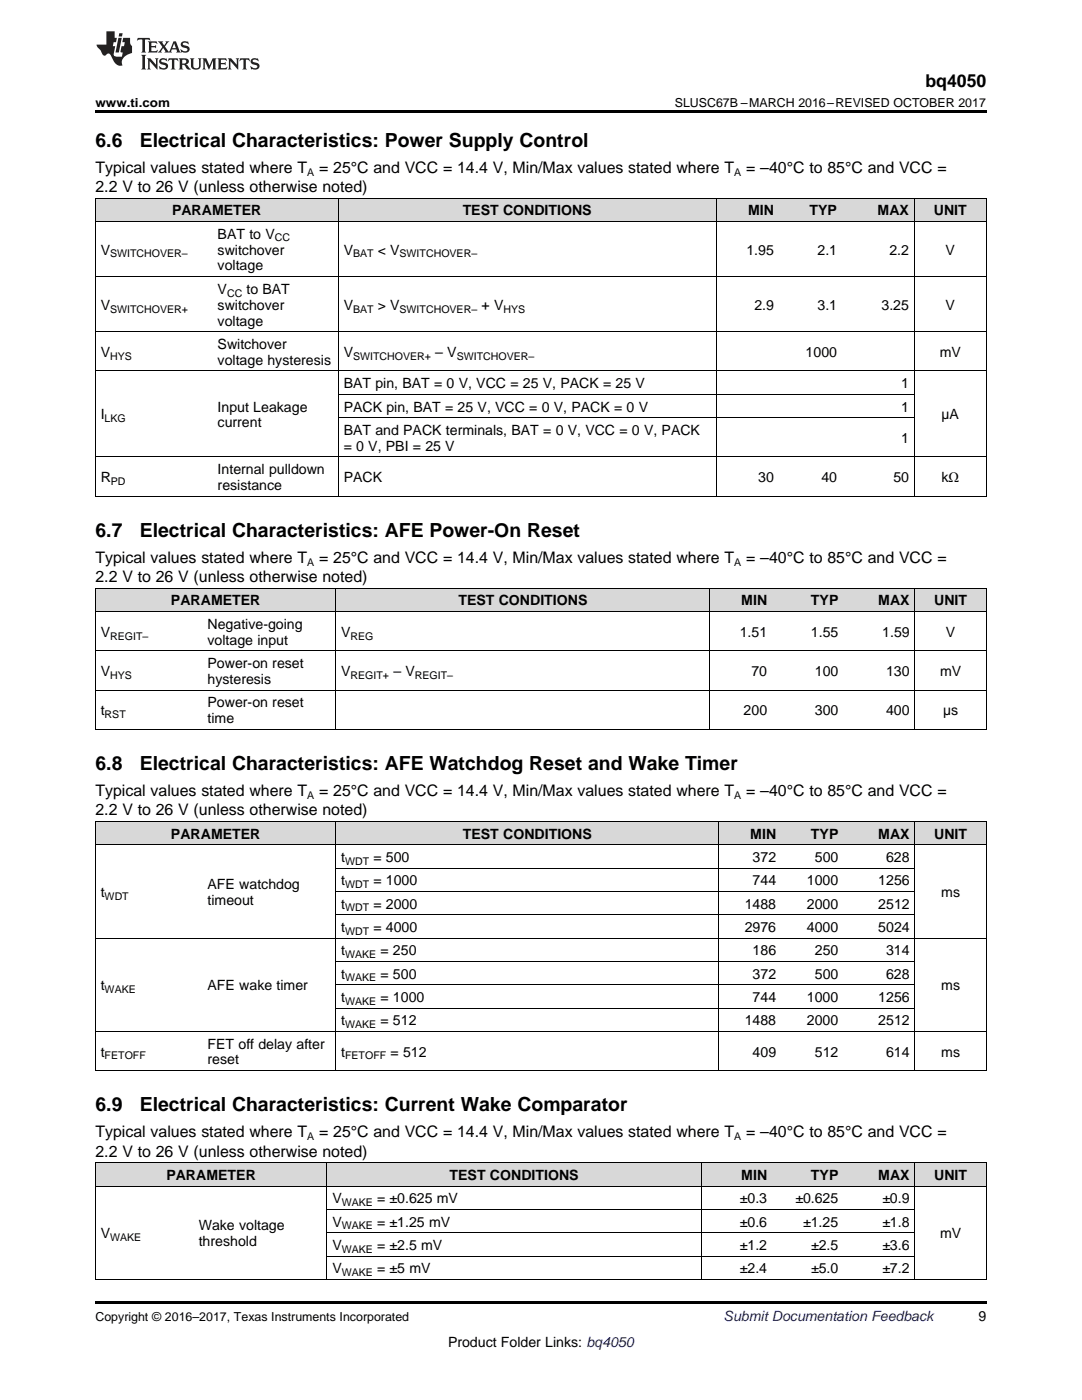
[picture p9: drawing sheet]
<svg xmlns="http://www.w3.org/2000/svg" width="216mm" height="279mm" viewBox="0 0 216 279" stroke-linecap="round" stroke-linejoin="round" font-family="sans-serif">
<defs><g id="words">
<g font-size="3.9">
<text x="19" y="29.3">6.6</text>
<text x="27.9" y="29.3">Electrical Characteristics: Power Supply Control</text>
<text x="19" y="107.1">6.7</text>
<text x="27.9" y="107.1">Electrical Characteristics: AFE Power-On Reset</text>
<text x="19" y="153.7">6.8</text>
<text x="27.9" y="153.7">Electrical Characteristics: AFE Watchdog Reset and Wake Timer</text>
<text x="19" y="221.8">6.9</text>
<text x="27.9" y="221.8">Electrical Characteristics: Current Wake Comparator</text>
</g>
<text font-size="3.5" x="184.7" y="17.3">bq4050</text>
<g font-size="3.2">
<text x="19" y="34.4">Typical values stated where T</text>
<text x="63.7" y="34.4">= 25°C and VCC = 14.4 V, Min/Max values stated where T</text>
<text x="148.9" y="34.4">= –40°C to 85°C and VCC =</text>
<text x="19" y="38.3">2.2 V to 26 V (unless otherwise noted)</text>
<text x="19" y="112.3">Typical values stated where T</text>
<text x="63.7" y="112.3">= 25°C and VCC = 14.4 V, Min/Max values stated where T</text>
<text x="148.9" y="112.3">= –40°C to 85°C and VCC =</text>
<text x="19" y="116.2">2.2 V to 26 V (unless otherwise noted)</text>
<text x="19" y="158.8">Typical values stated where T</text>
<text x="63.7" y="158.8">= 25°C and VCC = 14.4 V, Min/Max values stated where T</text>
<text x="148.9" y="158.8">= –40°C to 85°C and VCC =</text>
<text x="19" y="162.7">2.2 V to 26 V (unless otherwise noted)</text>
<text x="19" y="226.9">Typical values stated where T</text>
<text x="63.7" y="226.9">= 25°C and VCC = 14.4 V, Min/Max values stated where T</text>
<text x="148.9" y="226.9">= –40°C to 85°C and VCC =</text>
<text x="19" y="230.8">2.2 V to 26 V (unless otherwise noted)</text>
</g>
<g font-size="2.8">
<text x="34.3" y="43">PARAMETER</text>
<text x="43.4" y="47.6">BAT to V</text>
<text x="92.3" y="43">TEST CONDITIONS</text>
<text x="149.3" y="43">MIN</text>
<text x="161.5" y="43">TYP</text>
<text x="175.1" y="43">MAX</text>
<text x="186.3" y="43">UNIT</text>
<text x="20.1" y="50.8">V</text>
<text x="43.4" y="50.8">switchover</text>
<text x="43.4" y="54">voltage</text>
<text x="68.6" y="50.8">V</text>
<text x="75.4" y="50.8">&lt; V</text>
<text x="148.9" y="50.8">1.95</text>
<text x="163.1" y="50.8">2.1</text>
<text x="177.5" y="50.8">2.2</text>
<text x="188.7" y="50.8">V</text>
<text x="43.4" y="58.6">V</text>
<text x="49.2" y="58.6">to BAT</text>
<text x="20.1" y="61.8">V</text>
<text x="43.4" y="61.8">switchover</text>
<text x="43.4" y="65">voltage</text>
<text x="68.6" y="61.8">V</text>
<text x="75.4" y="61.8">&gt; V</text>
<text x="96.1" y="61.8">+ V</text>
<text x="150.5" y="61.8">2.9</text>
<text x="163.1" y="61.8">3.1</text>
<text x="175.9" y="61.8">3.25</text>
<text x="188.7" y="61.8">V</text>
<text x="20.1" y="71.2">V</text>
<text x="43.4" y="69.6">Switchover</text>
<text x="68.6" y="71.2">V</text>
<text x="86.9" y="71.2">– V</text>
<text x="160.8" y="71.2">1000</text>
<text x="187.5" y="71.2">mV</text>
<text x="43.4" y="72.8">voltage hysteresis</text>
<text x="68.6" y="77.5">BAT pin, BAT = 0 V, VCC = 25 V, PACK = 25 V</text>
<text x="179.8" y="77.5">1</text>
<text x="20.1" y="83.7">I</text>
<text x="43.4" y="82.1">Input Leakage</text>
<text x="68.6" y="82.1">PACK pin, BAT = 25 V, VCC = 0 V, PACK = 0 V</text>
<text x="179.8" y="82.1">1</text>
<text x="187.9" y="83.7">µA</text>
<text x="43.4" y="85.3">current</text>
<text x="68.6" y="86.8">BAT and PACK terminals, BAT = 0 V, VCC = 0 V, PACK</text>
<text x="68.6" y="90">= 0 V, PBI = 25 V</text>
<text x="179.8" y="88.4">1</text>
<text x="43.4" y="94.6">Internal pulldown</text>
<text x="20.1" y="96.2">R</text>
<text x="43.4" y="97.8">resistance</text>
<text x="68.6" y="96.2">PACK</text>
<text x="151.3" y="96.2">30</text>
<text x="163.9" y="96.2">40</text>
<text x="178.3" y="96.2">50</text>
<text x="187.9" y="96.2">kΩ</text>
<text x="34.1" y="120.8">PARAMETER</text>
<text x="41.4" y="125.5">Negative-going</text>
<text x="91.5" y="120.8">TEST CONDITIONS</text>
<text x="147.9" y="120.8">MIN</text>
<text x="161.8" y="120.8">TYP</text>
<text x="175.3" y="120.8">MAX</text>
<text x="186.4" y="120.8">UNIT</text>
<text x="20.1" y="127.1">V</text>
<text x="41.4" y="128.7">voltage input</text>
<text x="68.1" y="127.1">V</text>
<text x="147.6" y="127.1">1.51</text>
<text x="161.8" y="127.1">1.55</text>
<text x="176" y="127.1">1.59</text>
<text x="188.7" y="127.1">V</text>
<text x="20.1" y="134.9">V</text>
<text x="41.4" y="133.3">Power-on reset</text>
<text x="41.4" y="136.5">hysteresis</text>
<text x="68.1" y="134.9">V</text>
<text x="78.5" y="134.9">– V</text>
<text x="149.9" y="134.9">70</text>
<text x="162.6" y="134.9">100</text>
<text x="176.8" y="134.9">130</text>
<text x="187.6" y="134.9">mV</text>
<text x="20.1" y="142.7">t</text>
<text x="41.4" y="141.1">Power-on reset</text>
<text x="148.4" y="142.7">200</text>
<text x="162.6" y="142.7">300</text>
<text x="176.8" y="142.7">400</text>
<text x="188.2" y="142.7">µs</text>
<text x="41.4" y="144.3">time</text>
<text x="34.1" y="167.4">PARAMETER</text>
<text x="92.4" y="167.4">TEST CONDITIONS</text>
<text x="149.7" y="167.4">MIN</text>
<text x="161.8" y="167.4">TYP</text>
<text x="175.3" y="167.4">MAX</text>
<text x="186.4" y="167.4">UNIT</text>
<text x="68.1" y="172">t</text>
<text x="74.5" y="172">= 500</text>
<text x="150.2" y="172">372</text>
<text x="162.6" y="172">500</text>
<text x="176.8" y="172">628</text>
<text x="20.1" y="179">t</text>
<text x="41.4" y="177.4">AFE watchdog</text>
<text x="68.1" y="176.7">t</text>
<text x="74.5" y="176.7">= 1000</text>
<text x="150.2" y="176.7">744</text>
<text x="161" y="176.7">1000</text>
<text x="175.3" y="176.7">1256</text>
<text x="187.8" y="179">ms</text>
<text x="41.4" y="180.6">timeout</text>
<text x="68.1" y="181.3">t</text>
<text x="68.1" y="186">t</text>
<text x="74.5" y="181.3">= 2000</text>
<text x="74.5" y="186">= 4000</text>
<text x="148.6" y="181.3">1488</text>
<text x="148.6" y="186">2976</text>
<text x="161" y="181.3">2000</text>
<text x="161" y="186">4000</text>
<text x="175.3" y="181.3">2512</text>
<text x="175.3" y="186">5024</text>
<text x="68.1" y="190.6">t</text>
<text x="75.9" y="190.6">= 250</text>
<text x="150.2" y="190.6">186</text>
<text x="162.6" y="190.6">250</text>
<text x="176.8" y="190.6">314</text>
<text x="20.1" y="197.6">t</text>
<text x="41.4" y="197.6">AFE wake timer</text>
<text x="68.1" y="195.3">t</text>
<text x="75.9" y="195.3">= 500</text>
<text x="150.2" y="195.3">372</text>
<text x="162.6" y="195.3">500</text>
<text x="176.8" y="195.3">628</text>
<text x="187.8" y="197.6">ms</text>
<text x="68.1" y="200">t</text>
<text x="75.9" y="200">= 1000</text>
<text x="150.2" y="200">744</text>
<text x="161" y="200">1000</text>
<text x="175.3" y="200">1256</text>
<text x="41.4" y="209.3">FET off delay after</text>
<text x="68.1" y="204.6">t</text>
<text x="75.9" y="204.6">= 512</text>
<text x="148.6" y="204.6">1488</text>
<text x="161" y="204.6">2000</text>
<text x="175.3" y="204.6">2512</text>
<text x="20.1" y="210.9">t</text>
<text x="41.4" y="212.4">reset</text>
<text x="68.1" y="210.9">t</text>
<text x="77.9" y="210.9">= 512</text>
<text x="150.2" y="210.9">409</text>
<text x="162.6" y="210.9">512</text>
<text x="176.8" y="210.9">614</text>
<text x="187.8" y="210.9">ms</text>
<text x="33.2" y="235.5">PARAMETER</text>
<text x="89.7" y="235.5">TEST CONDITIONS</text>
<text x="147.9" y="235.5">MIN</text>
<text x="161.8" y="235.5">TYP</text>
<text x="175.3" y="235.5">MAX</text>
<text x="186.4" y="235.5">UNIT</text>
<text x="39.7" y="245.5">Wake voltage</text>
<text x="66.3" y="240.1">V</text>
<text x="66.3" y="244.8">V</text>
<text x="75.2" y="240.1">= ±0.625 mV</text>
<text x="75.2" y="244.8">= ±1.25 mV</text>
<text x="147.6" y="240.1">±0.3</text>
<text x="147.6" y="244.8">±0.6</text>
<text x="158.7" y="240.1">±0.625</text>
<text x="160.3" y="244.8">±1.25</text>
<text x="176.1" y="240.1">±0.9</text>
<text x="176.1" y="244.8">±1.8</text>
<text x="20.1" y="247.1">V</text>
<text x="39.7" y="248.7">threshold</text>
<text x="66.3" y="249.4">V</text>
<text x="75.2" y="249.4">= ±2.5 mV</text>
<text x="147.6" y="249.4">±1.2</text>
<text x="161.9" y="249.4">±2.5</text>
<text x="176.1" y="249.4">±3.6</text>
<text x="187.6" y="247.1">mV</text>
<text x="66.3" y="254.1">V</text>
<text x="75.2" y="254.1">= ±5 mV</text>
<text x="147.6" y="254.1">±2.4</text>
<text x="161.9" y="254.1">±5.0</text>
<text x="176.1" y="254.1">±7.2</text>
<text x="195.3" y="263.6">9</text>
<text x="89.4" y="268.9">Product Folder Links: bq4050</text>
</g>
<text font-size="2.8" fill="#0000c8" x="144.4" y="263.6">Submit Documentation Feedback</text>
<g font-size="2.5">
<text x="19" y="21.4">www.ti.com</text>
<text x="134.7" y="21.4">SLUSC67B –MARCH 2016–REVISED OCTOBER 2017</text>
<text x="19" y="263.6">Copyright © 2016–2017, Texas Instruments Incorporated</text>
</g>
<g font-size="2.1">
<text x="61.3" y="35.1">A</text>
<text x="146.5" y="35.1">A</text>
<text x="22" y="51.4">SWITCHOVER–</text>
<text x="54.8" y="48.2">CC</text>
<text x="70.4" y="51.4">BAT</text>
<text x="79.7" y="51.4">SWITCHOVER–</text>
<text x="45.3" y="59.2">CC</text>
<text x="22" y="62.4">SWITCHOVER+</text>
<text x="70.4" y="62.4">BAT</text>
<text x="79.7" y="62.4">SWITCHOVER–</text>
<text x="100.5" y="62.4">HYS</text>
<text x="22" y="71.8">HYS</text>
<text x="70.4" y="71.8">SWITCHOVER+</text>
<text x="91.1" y="71.8">SWITCHOVER–</text>
<text x="20.9" y="84.3">LKG</text>
<text x="22.1" y="96.8">PD</text>
<text x="61.3" y="112.9">A</text>
<text x="146.5" y="112.9">A</text>
<text x="22" y="127.6">REGIT–</text>
<text x="70" y="127.6">REG</text>
<text x="22" y="135.5">HYS</text>
<text x="70" y="135.5">REGIT+</text>
<text x="82.8" y="135.5">REGIT–</text>
<text x="20.9" y="143.3">RST</text>
<text x="61.3" y="159.5">A</text>
<text x="146.5" y="159.5">A</text>
<text x="68.9" y="172.6">WDT</text>
<text x="20.9" y="179.6">WDT</text>
<text x="68.9" y="177.2">WDT</text>
<text x="68.9" y="181.9">WDT</text>
<text x="68.9" y="186.5">WDT</text>
<text x="68.9" y="191.2">WAKE</text>
<text x="68.9" y="195.9">WAKE</text>
<text x="20.9" y="198.2">WAKE</text>
<text x="68.9" y="200.5">WAKE</text>
<text x="68.9" y="205.2">WAKE</text>
<text x="20.9" y="211.4">FETOFF</text>
<text x="68.9" y="211.4">FETOFF</text>
<text x="61.3" y="227.6">A</text>
<text x="146.5" y="227.6">A</text>
<text x="68.2" y="240.7">WAKE</text>
<text x="68.2" y="245.4">WAKE</text>
<text x="22" y="247.7">WAKE</text>
<text x="68.2" y="250">WAKE</text>
<text x="68.2" y="254.7">WAKE</text>
</g>
</g></defs>
<g fill="#d8d8d8">
<path d="M19 232.1h19.6v4.6h-19.6z"/>
<path d="M38.6 232.1h26.7v4.6h-26.7z"/>
<path d="M65.3 232.1h74.6v4.6h-74.6z"/>
<path d="M139.9 232.1h14.3v4.6h-14.3z"/>
<path d="M154.2 232.1h14.2v4.6h-14.2z"/>
<path d="M168.4 232.1h14.2v4.6h-14.2z"/>
<path d="M182.6 232.1h14.2v4.6h-14.2z"/>
<path d="M19 164h21.4v4.6h-21.4z"/>
<path d="M40.4 164h26.6v4.6h-26.6z"/>
<path d="M67 164h76.5v4.6h-76.5z"/>
<path d="M143.5 164h12.4v4.6h-12.4z"/>
<path d="M155.9 164h12.5v4.6h-12.5z"/>
<path d="M168.4 164h14.2v4.6h-14.2z"/>
<path d="M182.6 164h14.2v4.6h-14.2z"/>
<path d="M19 117.4h21.4v4.7h-21.4z"/>
<path d="M40.4 117.4h26.6v4.7h-26.6z"/>
<path d="M67 117.4h74.7v4.7h-74.7z"/>
<path d="M141.7 117.4h12.5v4.7h-12.5z"/>
<path d="M154.2 117.4h14.2v4.7h-14.2z"/>
<path d="M168.4 117.4h14.2v4.7h-14.2z"/>
<path d="M182.6 117.4h14.2v4.7h-14.2z"/>
<path d="M19 39.6h23.4v4.6h-23.4z"/>
<path d="M42.4 39.6h25.1v4.6h-25.1z"/>
<path d="M67.5 39.6h75.4v4.6h-75.4z"/>
<path d="M142.9 39.6h12.6v4.6h-12.6z"/>
<path d="M155.5 39.6h12.6v4.6h-12.6z"/>
<path d="M168.1 39.6h14.4v4.6h-14.4z"/>
<path d="M182.5 39.6h14.3v4.6h-14.3z"/>
</g>
<g fill="#000">
<path d="M19 22h177.8v.5h-177.8zM19 99l.2 .1zM67.4 99l.1 .1zM142.8 99l.1 .1zM182.4 99l.1 .1zM196.7 99l.1 .1zM19 145.6h.2zM66.9 145.6h.1zM141.6 145.6h.1zM182.5 145.6h.1zM196.7 145.6h.1zM19 213.7h.2z"/>
<path d="M66.9 213.7h.1zM143.4 213.7h.1zM182.5 213.7h.1zM196.7 213.7h.1zM19 259.7h177.8v.5h-177.8z"/>
</g>
<g fill="none" stroke="#000" stroke-width=".2">
<path d="M19 39.5h177.8M19.1 39.5v59.6M67.5 39.5v59.6M142.9 39.5v59.6M182.4 39.5v59.6M196.8 39.5v59.6M19 55.2h177.8M19 44.2h177.8M19 74h177.8M19 66.2h177.8M67.5 78.7h115M19 99h177.8"/>
<path d="M19 91.2h177.8M67.5 83.3h115M19 117.4h177.8M19.1 117.4v28.2M67 117.4v28.2M141.7 117.4v28.2M182.5 117.4v28.2M196.8 117.4v28.2M19 137.7h177.8M19 129.9h177.8M19 122h177.8M19 145.5h177.8"/>
<path d="M19 163.9h177.8v49.8M19 168.6h177.8M19.1 163.9v49.8M67 163.9v49.8M67 177.9h115.6M67 173.2h115.6M143.5 163.9v49.8M182.5 163.9v49.8M19 187.2h177.8M67 196.5h115.6M67 191.9h115.6M67 182.5h115.6"/>
<path d="M19 213.7h177.8M19 205.8h177.8M67 201.2h115.6M19 232l177.8 .1v23.3M19 236.7h177.8M19.1 232.1v23.3M65.2 232.1v23.3M139.9 232.1v23.3M182.5 232.1v23.3M19 255.3h177.8M65.3 250.7h117.3M65.3 246h117.3"/>
<path d="M65.3 241.4h117.3"/>
</g>
<g fill="#231f20">
<path d="M27.5 7.6l-.1 .5 .4-.2h.6v.1v2.1l-.2 .4h1l-.3-.4v-2.1l.1-.1h.5l.5 .2-.2-.5zM29.5 8.3l.2 .3v1.5l-.2 .4h1.8l.2-.6a1.04 1.04 0 0 1-1.3 .2v-.7h.6l.3 .2v-.6l-.3 .2h-.6v-.6l.8-.1 .4 .3-.2-.5zM31.5 8.3l.9 1.1-.9 1.1h.8l-.2-.2 .5-.7 .4 .7-.2 .2h1.5l-.1-.2 .1-.4h.9l.1 .4-.2 .2h1l-.3-.3-.7-1.9h-.5l-.9 2-.8-1 .9-1h-.8l.1 .3-.3 .5-.4-.6 .2-.2zM34.7 8.6l.4 1h-.7zM36.3 8.4a.63 .63 0 0 0-.2 .7 .63 .63 0 0 0 .6 .4l.6 .2 .1 .2a.75 .75 0 0 1-.7 .4 .75 .75 0 0 1-.6-.5l.1 .7 .1-.1a1.11 1.11 0 0 0 1.5-.6 1.13 1.13 0 0 0-1.2-.8l-.1-.4a1.04 1.04 0 0 1 1.2 .2l-.2-.5-.1 .1-.5-.2zM28.2 10.9l.2 .4v2.2l-.2 .4h1l-.3-.4v-2.2l.3-.4zM29.3 11.6l.3 .4v1.5l-.3 .4h.8l-.2-.4v-1.3l1.5 1.7v-1.9l.2-.4h-.7l.2 .4v.9l-1.1-1.3zM32 11.8a.62 .62 0 0 0-.2 .7 .62 .62 0 0 0 .6 .4l.6 .1 .1 .3a.76 .76 0 0 1-.7 .3 .76 .76 0 0 1-.6-.4l.1 .7 .1-.1a1.11 1.11 0 0 0 1.5-.6 1.13 1.13 0 0 0-1.2-.8l-.1-.4a1.04 1.04 0 0 1 1.2 .2l-.2-.6-.1 .1-.5-.1zM33.7 11.6l-.2 .6a.61 .61 0 0 1 .8-.3v1.6l-.2 .4h.9l-.2-.4v-1.6a.63 .63 0 0 1 .8 .3l-.2-.6zM35.6 11.6l.3 .4v1.5l-.3 .4h1l-.2-.2v-.8l.5 .2a.76 .76 0 0 0 1.2 .7l-1-1a.58 .58 0 0 0 .6-.5 .58 .58 0 0 0-.5-.6zM36.4 11.9h.1a.45 .45 0 0 1 .5 .1 .45 .45 0 0 1 .1 .5l-.7 .2zM37.9 11.6l.2 .2a2.17 2.17 0 0 0 .3 1.9 .99 .99 0 0 0 1.6-.6v-1.1l.2-.4h-.7l.2 .2a1.92 1.92 0 0 1-.2 1.8 .6 .6 0 0 1-.9-.5v-1.1l.2-.4zM40.4 11.6l.2 .4v1.5l-.2 .4h.7l-.2-.4v-1.4l.8 1.8 .8-1.8v1.4l-.2 .4h.9l-.2-.4v-1.5l.2-.4h-.8l-.6 1.5-.6-1.5zM43.4 11.6l.2 .4v1.5l-.2 .4h1.8l.2-.6a1.04 1.04 0 0 1-1.3 .1v-.6h.5l.4 .2v-.6l-.4 .2h-.5v-.7h.8l.3 .3-.1-.6zM45.5 11.6l.2 .4v1.5l-.2 .4h.7l-.2-.4v-1.3l1.5 1.7v-1.9l.2-.4h-.7l.2 .4v.9l-1.1-1.3zM47.9 11.6l-.1 .6a.61 .61 0 0 1 .8-.3v1.6l-.3 .4h1l-.3-.4 .1-1.6a.63 .63 0 0 1 .7 .3l-.1-.6zM50.2 11.8a.62 .62 0 0 0-.2 .7 .62 .62 0 0 0 .6 .4l.6 .1 .2 .3a.76 .76 0 0 1-.8 .3 .76 .76 0 0 1-.6-.4l.1 .7 .2-.1a1.11 1.11 0 0 0 1.5-.6 1.13 1.13 0 0 0-1.3-.8l-.1-.4a1.04 1.04 0 0 1 1.2 .2l-.1-.6-.2 .1-.5-.1z"/>
<path d="M21.2 6.3v2.6h-1.9l.1 .4 .7 .9a.91 .91 0 0 0 1 .8 .56 .56 0 0 1 .5-.3 .56 .56 0 0 1 .5 .3l.4 .8a1.53 1.53 0 0 0 1.9 1.2 1.54 1.54 0 0 1 1-2.1l.9-.3v-1.4a1.52 1.52 0 0 1-.3-1.6h-1.4l-.2 .8h.5l-.2 .8h-.4l-.2 1v.2l.4 .1-.2 .8a1.93 1.93 0 0 1-1.6-.3l.3-1.8h-.5l.2-.8h.4l.2-.8h-.4v-1.3zM23.6 7.6l-.6 2.9h.7l.6-2.9zM23.8 6.6l-.1 .7h.6l.2-.7z"/>
</g>
<use href="#words"/>
</svg>
